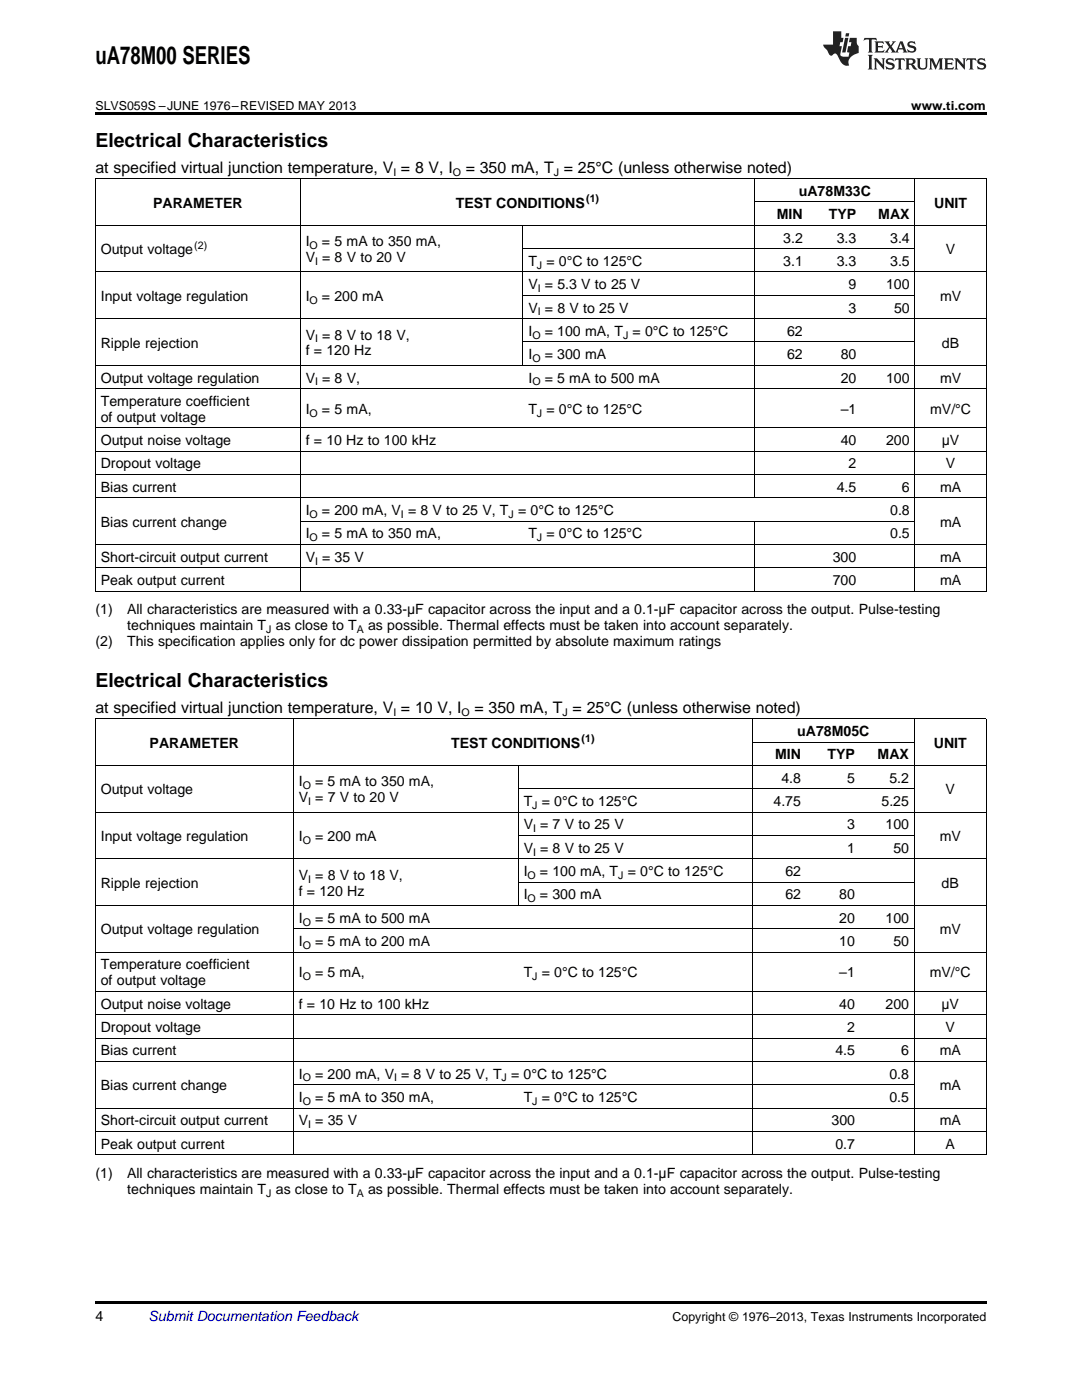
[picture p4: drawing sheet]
<svg xmlns="http://www.w3.org/2000/svg" width="216mm" height="279mm" viewBox="0 0 216 279" stroke-linecap="round" stroke-linejoin="round" font-family="sans-serif">
<defs><g id="words">
<text font-size="4.9" x="19" y="12.8">uA78M00 SERIES</text>
<g font-size="3.9">
<text x="19" y="29.3">Electrical Characteristics</text>
<text x="19" y="137.1">Electrical Characteristics</text>
</g>
<g font-size="3.2">
<text x="19" y="34.4">at specified virtual junction temperature, V = 8 V, I</text>
<text x="92.9" y="34.4">= 350 mA, T = 25°C (unless otherwise noted)</text>
<text x="19" y="142.2">at specified virtual junction temperature, V = 10 V, I</text>
<text x="94.7" y="142.2">= 350 mA, T = 25°C (unless otherwise noted)</text>
</g>
<g font-size="2.8">
<text x="30.6" y="41.4">PARAMETER</text>
<text x="90.9" y="41.4">TEST CONDITIONS</text>
<text x="159.4" y="39.1">uA78M33C</text>
<text x="186.4" y="41.4">UNIT</text>
<text x="155" y="43.7">MIN</text>
<text x="165.4" y="43.7">TYP</text>
<text x="175.3" y="43.7">MAX</text>
<text x="20.1" y="50.7">Output voltage</text>
<text x="61" y="49.1">I</text>
<text x="61" y="52.3">V = 8 V to 20 V</text>
<text x="64.2" y="49.1">= 5 mA to 350 mA,</text>
<text x="105.4" y="53.1">T = 0°C to 125°C</text>
<text x="156.3" y="48.4">3.2</text>
<text x="156.3" y="53.1">3.1</text>
<text x="167" y="48.4">3.3</text>
<text x="167" y="53.1">3.3</text>
<text x="177.6" y="48.4">3.4</text>
<text x="177.6" y="53.1">3.5</text>
<text x="188.7" y="50.7">V</text>
<text x="105.4" y="57.7">V = 5.3 V to 25 V</text>
<text x="169.3" y="57.7">9</text>
<text x="176.8" y="57.7">100</text>
<text x="20.1" y="60">Input voltage regulation</text>
<text x="61" y="60">I</text>
<text x="64.2" y="60">= 200 mA</text>
<text x="105.4" y="62.4">V = 8 V to 25 V</text>
<text x="169.3" y="62.4">3</text>
<text x="178.4" y="62.4">50</text>
<text x="187.6" y="60">mV</text>
<text x="20.1" y="69.4">Ripple rejection</text>
<text x="61" y="67.8">V = 8 V to 18 V,</text>
<text x="61" y="70.9">f = 120 Hz</text>
<text x="105.4" y="67">I</text>
<text x="105.4" y="71.7">I</text>
<text x="108.7" y="67">= 100 mA, T = 0°C to 125°C</text>
<text x="108.7" y="71.7">= 300 mA</text>
<text x="157.1" y="67">62</text>
<text x="157.1" y="71.7">62</text>
<text x="167.7" y="71.7">80</text>
<text x="188" y="69.4">dB</text>
<text x="20.1" y="76.3">Output voltage regulation</text>
<text x="61" y="76.3">V = 8 V,</text>
<text x="105.4" y="76.3">I</text>
<text x="108.7" y="76.3">= 5 mA to 500 mA</text>
<text x="167.7" y="76.3">20</text>
<text x="176.8" y="76.3">100</text>
<text x="187.6" y="76.3">mV</text>
<text x="20.1" y="81">Temperature coefficient</text>
<text x="61" y="82.6">I</text>
<text x="64.2" y="82.6">= 5 mA,</text>
<text x="105.4" y="82.6">T = 0°C to 125°C</text>
<text x="167.7" y="82.6">–1</text>
<text x="185.6" y="82.6">mV/°C</text>
<text x="20.1" y="84.2">of output voltage</text>
<text x="20.1" y="88.8">Output noise voltage</text>
<text x="61" y="88.8">f = 10 Hz to 100 kHz</text>
<text x="167.7" y="88.8">40</text>
<text x="176.8" y="88.8">200</text>
<text x="187.9" y="88.8">μV</text>
<text x="20.1" y="93.5">Dropout voltage</text>
<text x="169.3" y="93.5">2</text>
<text x="188.7" y="93.5">V</text>
<text x="20.1" y="98.1">Bias current</text>
<text x="167" y="98.1">4.5</text>
<text x="180" y="98.1">6</text>
<text x="187.6" y="98.1">mA</text>
<text x="20.1" y="105.1">Bias current change</text>
<text x="61" y="102.8">I</text>
<text x="61" y="107.5">I</text>
<text x="64.2" y="102.8">= 200 mA, V = 8 V to 25 V, T = 0°C to 125°C</text>
<text x="64.2" y="107.5">= 5 mA to 350 mA,</text>
<text x="105.4" y="107.5">T = 0°C to 125°C</text>
<text x="177.6" y="102.8">0.8</text>
<text x="177.6" y="107.5">0.5</text>
<text x="187.6" y="105.1">mA</text>
<text x="20.1" y="112.1">Short-circuit output current</text>
<text x="61" y="112.1">V = 35 V</text>
<text x="166.2" y="112.1">300</text>
<text x="187.6" y="112.1">mA</text>
<text x="20.1" y="116.8">Peak output current</text>
<text x="166.2" y="116.8">700</text>
<text x="187.6" y="116.8">mA</text>
<text x="19" y="122.6">(1)</text>
<text x="25.4" y="122.6">All characteristics are measured with a 0.33-μF capacitor across the input and a 0.1-μF capacitor across the output. Pulse-testing</text>
<text x="25.4" y="125.8">techniques maintain T as close to T</text>
<text x="73.4" y="125.8">as possible. Thermal effects must be taken into account separately.</text>
<text x="19" y="129">(2)</text>
<text x="25.4" y="129">This specification applies only for dc power dissipation permitted by absolute maximum ratings</text>
<text x="29.8" y="149.2">PARAMETER</text>
<text x="90" y="149.2">TEST CONDITIONS</text>
<text x="159.1" y="146.9">uA78M05C</text>
<text x="186.3" y="149.2">UNIT</text>
<text x="154.7" y="151.6">MIN</text>
<text x="165.1" y="151.6">TYP</text>
<text x="175.1" y="151.6">MAX</text>
<text x="20.1" y="158.5">Output voltage</text>
<text x="59.6" y="157">I</text>
<text x="59.6" y="160.1">V = 7 V to 20 V</text>
<text x="62.9" y="157">= 5 mA to 350 mA,</text>
<text x="104.5" y="160.9">T = 0°C to 125°C</text>
<text x="154.3" y="160.9">4.75</text>
<text x="155.9" y="156.2">4.8</text>
<text x="169" y="156.2">5</text>
<text x="175.9" y="160.9">5.25</text>
<text x="177.5" y="156.2">5.2</text>
<text x="188.7" y="158.5">V</text>
<text x="20.1" y="167.9">Input voltage regulation</text>
<text x="59.6" y="167.9">I</text>
<text x="62.9" y="167.9">= 200 mA</text>
<text x="104.5" y="165.5">V = 7 V to 25 V</text>
<text x="169" y="165.5">3</text>
<text x="176.7" y="165.5">100</text>
<text x="187.5" y="167.9">mV</text>
<text x="104.5" y="170.2">V = 8 V to 25 V</text>
<text x="169" y="170.2">1</text>
<text x="178.3" y="170.2">50</text>
<text x="20.1" y="177.2">Ripple rejection</text>
<text x="59.6" y="175.6">V = 8 V to 18 V,</text>
<text x="59.6" y="178.8">f = 120 Hz</text>
<text x="104.5" y="174.8">I</text>
<text x="104.5" y="179.5">I</text>
<text x="107.7" y="174.8">= 100 mA, T = 0°C to 125°C</text>
<text x="107.7" y="179.5">= 300 mA</text>
<text x="156.7" y="174.8">62</text>
<text x="156.7" y="179.5">62</text>
<text x="167.5" y="179.5">80</text>
<text x="187.9" y="177.2">dB</text>
<text x="59.6" y="184.1">I</text>
<text x="62.9" y="184.1">= 5 mA to 500 mA</text>
<text x="167.5" y="184.1">20</text>
<text x="176.7" y="184.1">100</text>
<text x="20.1" y="186.5">Output voltage regulation</text>
<text x="59.6" y="188.8">I</text>
<text x="62.9" y="188.8">= 5 mA to 200 mA</text>
<text x="167.5" y="188.8">10</text>
<text x="178.3" y="188.8">50</text>
<text x="187.5" y="186.5">mV</text>
<text x="20.1" y="193.5">Temperature coefficient</text>
<text x="20.1" y="196.6">of output voltage</text>
<text x="59.6" y="195.1">I</text>
<text x="62.9" y="195.1">= 5 mA,</text>
<text x="104.5" y="195.1">T = 0°C to 125°C</text>
<text x="167.5" y="195.1">–1</text>
<text x="185.5" y="195.1">mV/°C</text>
<text x="20.1" y="201.3">Output noise voltage</text>
<text x="59.6" y="201.3">f = 10 Hz to 100 kHz</text>
<text x="167.5" y="201.3">40</text>
<text x="176.7" y="201.3">200</text>
<text x="187.9" y="201.3">μV</text>
<text x="20.1" y="206">Dropout voltage</text>
<text x="169" y="206">2</text>
<text x="188.7" y="206">V</text>
<text x="20.1" y="210.6">Bias current</text>
<text x="59.6" y="215.3">I</text>
<text x="62.9" y="215.3">= 200 mA, V = 8 V to 25 V, T = 0°C to 125°C</text>
<text x="166.7" y="210.6">4.5</text>
<text x="177.5" y="215.3">0.8</text>
<text x="179.8" y="210.6">6</text>
<text x="187.5" y="210.6">mA</text>
<text x="20.1" y="217.6">Bias current change</text>
<text x="59.6" y="219.9">I</text>
<text x="62.9" y="219.9">= 5 mA to 350 mA,</text>
<text x="104.5" y="219.9">T = 0°C to 125°C</text>
<text x="177.5" y="219.9">0.5</text>
<text x="187.5" y="217.6">mA</text>
<text x="20.1" y="224.6">Short-circuit output current</text>
<text x="59.6" y="224.6">V = 35 V</text>
<text x="165.9" y="224.6">300</text>
<text x="187.5" y="224.6">mA</text>
<text x="20.1" y="229.2">Peak output current</text>
<text x="166.7" y="229.2">0.7</text>
<text x="188.7" y="229.2">A</text>
<text x="19" y="235.1">(1)</text>
<text x="25.4" y="235.1">All characteristics are measured with a 0.33-μF capacitor across the input and a 0.1-μF capacitor across the output. Pulse-testing</text>
<text x="25.4" y="238.3">techniques maintain T as close to T</text>
<text x="73.4" y="238.3">as possible. Thermal effects must be taken into account separately.</text>
<text x="19" y="263.6">4</text>
</g>
<text font-size="2.8" fill="#0000c8" x="29.6" y="263.6">Submit Documentation Feedback</text>
<g font-size="2.5">
<text x="19" y="21.9">SLVS059S –JUNE 1976–REVISED MAY 2013</text>
<text x="181.8" y="21.9">www.ti.com</text>
<text x="134.2" y="263.6">Copyright © 1976–2013, Texas Instruments Incorporated</text>
</g>
<g font-size="2.1">
<text x="78.5" y="35.1">I</text>
<text x="90.3" y="35.1">O</text>
<text x="110.5" y="35.1">J</text>
<text x="117" y="40.3">(1)</text>
<text x="38.8" y="49.6">(2)</text>
<text x="61.8" y="49.7">O</text>
<text x="62.9" y="52.9">I</text>
<text x="107.1" y="53.6">J</text>
<text x="107.3" y="58.3">I</text>
<text x="61.8" y="60.6">O</text>
<text x="107.3" y="62.9">I</text>
<text x="62.9" y="68.3">I</text>
<text x="106.2" y="67.6">O</text>
<text x="124.3" y="67.6">J</text>
<text x="62.9" y="76.9">I</text>
<text x="106.2" y="72.2">O</text>
<text x="106.2" y="76.9">O</text>
<text x="61.8" y="83.1">O</text>
<text x="107.1" y="83.1">J</text>
<text x="61.8" y="103.4">O</text>
<text x="80" y="103.4">I</text>
<text x="101.5" y="103.4">J</text>
<text x="61.8" y="108">O</text>
<text x="62.9" y="112.7">I</text>
<text x="107.1" y="108">J</text>
<text x="53.1" y="126.4">J</text>
<text x="71.2" y="126.4">A</text>
<text x="78.5" y="142.9">I</text>
<text x="92.1" y="142.9">O</text>
<text x="112.3" y="142.9">J</text>
<text x="116.1" y="148.1">(1)</text>
<text x="60.4" y="157.5">O</text>
<text x="61.5" y="160.7">I</text>
<text x="106.2" y="161.4">J</text>
<text x="106.4" y="166.1">I</text>
<text x="60.4" y="168.4">O</text>
<text x="106.4" y="170.7">I</text>
<text x="61.5" y="176.1">I</text>
<text x="105.3" y="175.4">O</text>
<text x="123.4" y="175.4">J</text>
<text x="60.4" y="184.7">O</text>
<text x="105.3" y="180.1">O</text>
<text x="60.4" y="189.4">O</text>
<text x="60.4" y="195.6">O</text>
<text x="106.2" y="195.6">J</text>
<text x="60.4" y="215.8">O</text>
<text x="78.6" y="215.8">I</text>
<text x="100.1" y="215.8">J</text>
<text x="60.4" y="220.5">O</text>
<text x="106.2" y="220.5">J</text>
<text x="61.5" y="225.1">I</text>
<text x="53.1" y="238.8">J</text>
<text x="71.2" y="238.8">A</text>
</g>
</g></defs>
<path d="M19 22.5h177.8v.5h-177.8zM19 259.7h177.8v.5h-177.8z" fill="#000"/>
<g fill="none" stroke="#000" stroke-width=".2">
<path d="M19 35.6h177.8M19.1 35.7v82.3M59.9 35.7v82.3M150.5 35.7v63.7M182.5 35.7v82.3M196.8 35.7v82.3M19 54.3h177.8M19 45h177.8M104.3 45v28M104.4 58.9h78.2M104.4 49.6h78.2M150.6 40.3h32"/>
<path d="M19 77.6h177.8M19 72.9h177.8M19 63.6h177.8M104.4 68.2h78.2M19 99.4h177.8M19 94.7h177.8M19 90h177.8M19 85.4h177.8M19 118h177.8M19 113.3h177.8M19 108.7h177.8M59.9 104h122.7"/>
<path d="M150.5 104.1v13.9M19 152.8h177.8M19 143.5h177.8M19.1 143.5v87M58.5 143.5v87M103.4 152.8v28M103.4 157.4h79.1M150.1 143.5v87M150.1 148.1h32.4M182.4 143.5v87M196.8 143.5v87M19 171.4h177.8"/>
<path d="M19 162.1h177.8M103.4 176.1h79.1M103.4 166.7h79.1M19 197.9h177.8M19 190h177.8M19 180.7h177.8M58.6 185.4h123.9M19 211.8h177.8M19 207.2h177.8M19 202.5h177.8M58.6 216.5h123.9M19 230.5h177.8"/>
<path d="M19 225.8h177.8M19 221.1h177.8"/>
</g>
<g fill="#231f20">
<path d="M172.5 7.6l-.1 .5 .4-.2h.6v.1v2.1l-.2 .4h.9l-.2-.4v-2.1l.1-.1h.5l.5 .2-.2-.5zM174.5 8.3l.2 .3v1.5l-.2 .4h1.8l.2-.6a1.04 1.04 0 0 1-1.3 .2v-.7h.6l.3 .2v-.6l-.3 .2h-.6v-.6l.8-.1 .4 .3-.2-.5zM176.5 8.3l.9 1.1-.9 1.1h.8l-.2-.2 .4-.7 .5 .7-.2 .2h1.5l-.2-.2 .2-.4h.9l.1 .4-.2 .2h1l-.3-.3-.7-1.9h-.5l-.9 2-.8-1 .9-1h-.8l.1 .3-.4 .5-.3-.6 .1-.2zM179.7 8.6l.4 1h-.7zM181.3 8.4a.63 .63 0 0 0-.2 .7 .63 .63 0 0 0 .6 .4l.6 .2 .1 .2a.75 .75 0 0 1-.7 .4 .75 .75 0 0 1-.6-.5l.1 .7 .1-.1a1.11 1.11 0 0 0 1.5-.6 1.13 1.13 0 0 0-1.2-.8l-.1-.4a1.04 1.04 0 0 1 1.2 .2l-.2-.5-.2 .1-.4-.2zM173.2 10.9l.2 .4v2.2l-.2 .4h1l-.3-.4v-2.2l.3-.4zM174.3 11.6l.3 .4v1.5l-.3 .4h.8l-.2-.4v-1.3l1.5 1.7v-1.9l.2-.4h-.7l.2 .4v.9l-1.1-1.3zM177 11.8a.62 .62 0 0 0-.2 .7 .62 .62 0 0 0 .6 .4l.6 .1 .1 .3a.76 .76 0 0 1-.7 .3 .76 .76 0 0 1-.7-.4l.2 .7 .1-.1a1.11 1.11 0 0 0 1.5-.6 1.13 1.13 0 0 0-1.2-.8l-.1-.4a1.04 1.04 0 0 1 1.2 .2l-.2-.6-.2 .1-.5-.1zM178.7 11.6l-.2 .6a.61 .61 0 0 1 .8-.3v1.6l-.2 .4h.9l-.2-.4v-1.6a.63 .63 0 0 1 .7 .3l-.1-.6zM180.6 11.6l.3 .4v1.5l-.3 .4h1l-.2-.2-.1-.8 .6 .2a.76 .76 0 0 0 1.2 .7l-1-1a.58 .58 0 0 0 .6-.5 .58 .58 0 0 0-.5-.6zM181.4 11.9h.1a.45 .45 0 0 1 .5 .1 .45 .45 0 0 1 .1 .5l-.8 .2zM182.9 11.6l.2 .2a2.17 2.17 0 0 0 .3 1.9 .99 .99 0 0 0 1.6-.6v-1.1l.2-.4h-.7l.2 .2a1.92 1.92 0 0 1-.2 1.8 .6 .6 0 0 1-.9-.5v-1.1l.2-.4zM185.4 11.6l.2 .4v1.5l-.2 .4h.7l-.2-.4v-1.4l.8 1.8 .8-1.8v1.4l-.2 .4h.9l-.2-.4v-1.5l.2-.4h-.8l-.6 1.5-.6-1.5zM188.4 11.6l.2 .4v1.5l-.2 .4h1.8l.1-.6a1.04 1.04 0 0 1-1.2 .1v-.6h.5l.4 .2v-.6l-.4 .2h-.5v-.7h.8l.3 .3-.1-.6zM190.5 11.6l.2 .4v1.5l-.2 .4h.7l-.2-.4v-1.3l1.5 1.7v-1.9l.2-.4h-.7l.2 .4v.9l-1.1-1.3zM192.9 11.6l-.1 .6a.61 .61 0 0 1 .7-.3l.1 1.6-.3 .4h1l-.3-.4 .1-1.6a.63 .63 0 0 1 .7 .3l-.1-.6zM195.2 11.8a.62 .62 0 0 0-.2 .7 .62 .62 0 0 0 .6 .4l.6 .1 .1 .3a.76 .76 0 0 1-.7 .3 .76 .76 0 0 1-.6-.4l.1 .7 .1-.1a1.11 1.11 0 0 0 1.6-.6 1.13 1.13 0 0 0-1.3-.8l-.1-.4a1.04 1.04 0 0 1 1.2 .2l-.1-.6-.2 .1-.5-.1z"/>
<path d="M166.2 6.3v2.6h-1.9v.4l.8 .9a.91 .91 0 0 0 1 .8 .56 .56 0 0 1 .5-.3 .56 .56 0 0 1 .5 .3l.4 .8a1.53 1.53 0 0 0 1.9 1.2 1.54 1.54 0 0 1 1-2.1l.9-.3v-1.4a1.52 1.52 0 0 1-.4-1.6h-1.3l-.2 .8h.5l-.2 .8h-.5l-.1 1v.2l.4 .1-.2 .8a1.93 1.93 0 0 1-1.6-.3l.3-1.8h-.5l.2-.8h.4l.2-.8h-.4v-1.3zM168.6 7.6l-.6 2.9h.7l.6-2.9zM168.8 6.6l-.1 .7h.6l.2-.7z"/>
</g>
<use href="#words"/>
</svg>
